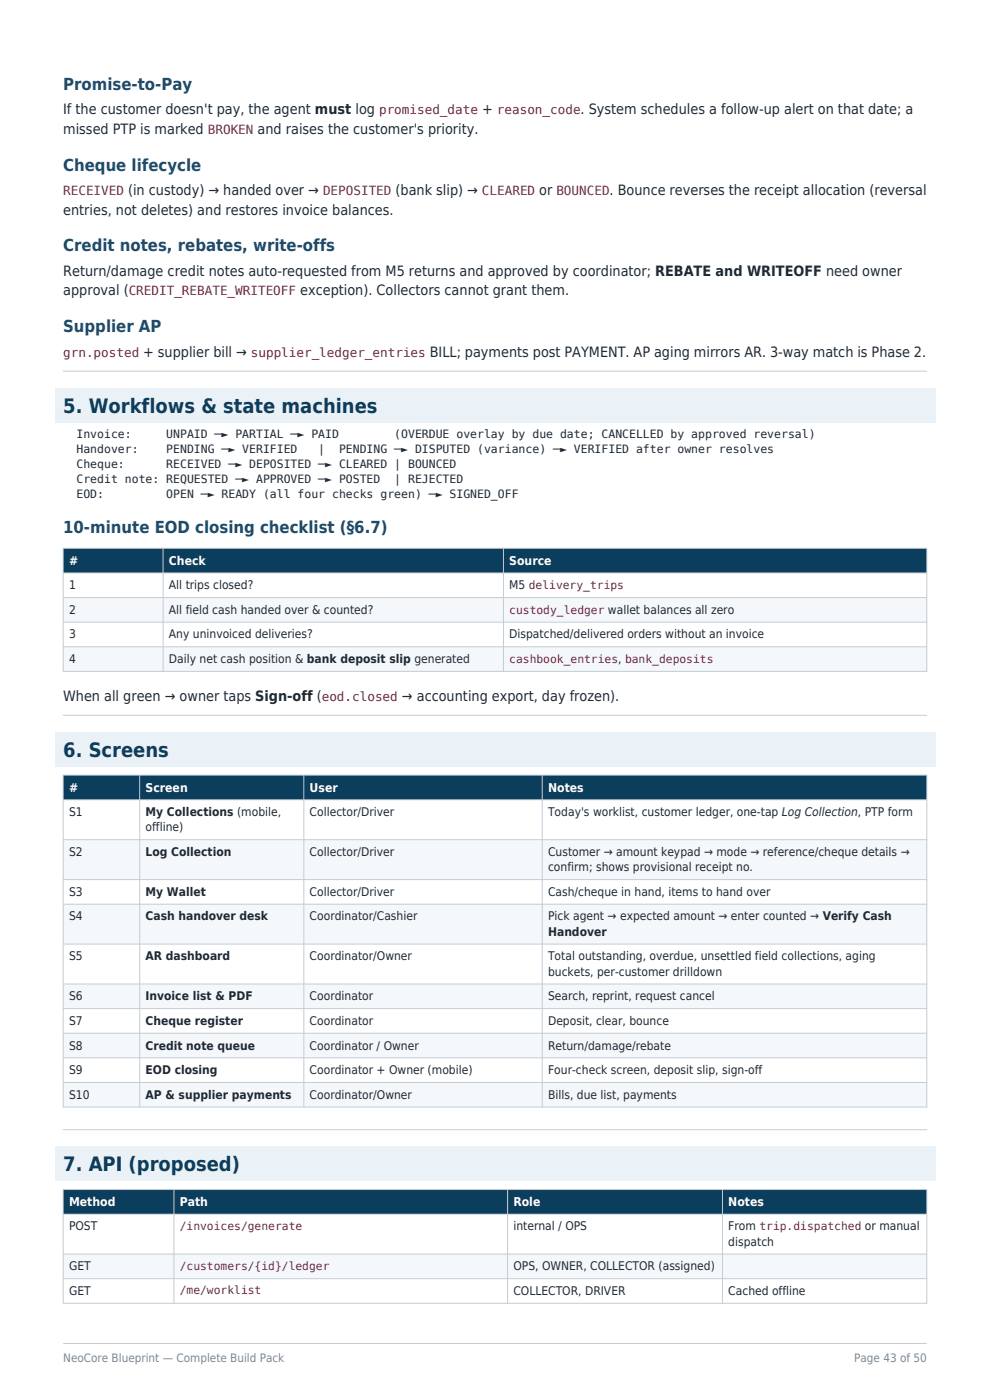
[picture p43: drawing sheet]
<svg xmlns="http://www.w3.org/2000/svg" width="210mm" height="297mm" viewBox="0 0 210 297" stroke-linecap="round" stroke-linejoin="round" font-family="sans-serif">
<defs><g id="words">
<g font-size="4.2" fill="#0b3d5c">
<text x="13.4" y="87.6">5. Workflows &amp; state machines</text>
<text x="13.4" y="160.6">6. Screens</text>
<text x="13.4" y="248.5">7. API (proposed)</text>
</g>
<g font-size="3.5" fill="#174e73">
<text x="13.4" y="19.1">Promise-to-Pay</text>
<text x="13.4" y="36.2">Cheque lifecycle</text>
<text x="13.4" y="53.3">Credit notes, rebates, write-offs</text>
<text x="13.4" y="70.5">Supplier AP</text>
<text x="13.4" y="113.1">10-minute EOD closing checklist (§6.7)</text>
</g>
<g font-size="3" fill="#1f2933">
<text x="13.4" y="24.2">If the customer doesn't pay, the agent must log</text>
<text x="13.4" y="28.4">missed PTP is marked</text>
<text x="13.4" y="45.5">entries, not deletes) and restores invoice balances.</text>
<text x="13.4" y="58.5">Return/damage credit notes auto-requested from M5 returns and approved by coordinator; REBATE and WRITEOFF need owner</text>
<text x="13.4" y="62.7">approval (</text>
<text x="13.4" y="148.6">When all green → owner taps Sign-off (</text>
</g>
<g font-size="2.7" fill="#8a1f45">
<text x="44.1" y="28.4">BROKEN and raises the customer's priority.</text>
<text x="80.4" y="24.2">promised_date + reason_code. System schedules a follow-up alert on that date; a</text>
<text x="13.4" y="41.3">RECEIVED (in custody) → handed over → DEPOSITED (bank slip) → CLEARED or BOUNCED. Bounce reverses the receipt allocation (reversal</text>
<text x="27.3" y="62.7">CREDIT_REBATE_WRITEOFF exception). Collectors cannot grant them.</text>
<text x="13.4" y="75.6">grn.posted + supplier bill → supplier_ledger_entries BILL; payments post PAYMENT. AP aging mirrors AR. 3-way match is Phase 2.</text>
<text x="68.3" y="148.6">eod.closed → accounting export, day frozen).</text>
</g>
<g font-size="2.6" fill="#fff">
<text x="14.6" y="119.8">#</text>
<text x="35.8" y="119.8">Check</text>
<text x="108" y="119.8">Source</text>
<text x="14.6" y="167.9">#</text>
<text x="30.9" y="167.9">Screen</text>
<text x="65.7" y="167.9">User</text>
<text x="116.3" y="167.9">Notes</text>
<text x="14.6" y="255.8">Method</text>
<text x="38.1" y="255.8">Path</text>
<text x="108.9" y="255.8">Role</text>
<text x="154.5" y="255.8">Notes</text>
</g>
<g font-size="2.5" fill="#1f2933">
<text x="14.6" y="125">1</text>
<text x="35.8" y="125">All trips closed?</text>
<text x="108" y="125">M5 delivery_trips</text>
<text x="14.6" y="130.2">2</text>
<text x="35.8" y="130.2">All field cash handed over &amp; counted?</text>
<text x="14.6" y="135.4">3</text>
<text x="35.8" y="135.4">Any uninvoiced deliveries?</text>
<text x="108" y="135.4">Dispatched/delivered orders without an invoice</text>
<text x="14.6" y="140.7">4</text>
<text x="35.8" y="140.7">Daily net cash position &amp; bank deposit slip generated</text>
<text x="14.6" y="173.1">S1</text>
<text x="30.9" y="173.1">My Collections (mobile,</text>
<text x="65.7" y="173.1">Collector/Driver</text>
<text x="116.3" y="173.1">Today's worklist, customer ledger, one-tap Log Collection, PTP form</text>
<text x="30.9" y="176.4">offline)</text>
<text x="14.6" y="181.6">S2</text>
<text x="30.9" y="181.6">Log Collection</text>
<text x="65.7" y="181.6">Collector/Driver</text>
<text x="116.3" y="181.6">Customer → amount keypad → mode → reference/cheque details →</text>
<text x="116.3" y="184.8">confirm; shows provisional receipt no.</text>
<text x="14.6" y="190.1">S3</text>
<text x="30.9" y="190.1">My Wallet</text>
<text x="65.7" y="190.1">Collector/Driver</text>
<text x="116.3" y="190.1">Cash/cheque in hand, items to hand over</text>
<text x="14.6" y="195.3">S4</text>
<text x="30.9" y="195.3">Cash handover desk</text>
<text x="65.7" y="195.3">Coordinator/Cashier</text>
<text x="116.3" y="195.3">Pick agent → expected amount → enter counted → Verify Cash</text>
<text x="14.6" y="203.7">S5</text>
<text x="30.9" y="203.7">AR dashboard</text>
<text x="65.7" y="203.7">Coordinator/Owner</text>
<text x="116.3" y="198.5">Handover</text>
<text x="116.3" y="203.7">Total outstanding, overdue, unsettled field collections, aging</text>
<text x="116.3" y="207">buckets, per-customer drilldown</text>
<text x="14.6" y="212.2">S6</text>
<text x="30.9" y="212.2">Invoice list &amp; PDF</text>
<text x="65.7" y="212.2">Coordinator</text>
<text x="116.3" y="212.2">Search, reprint, request cancel</text>
<text x="14.6" y="217.4">S7</text>
<text x="30.9" y="217.4">Cheque register</text>
<text x="65.7" y="217.4">Coordinator</text>
<text x="116.3" y="217.4">Deposit, clear, bounce</text>
<text x="14.6" y="222.7">S8</text>
<text x="14.6" y="227.9">S9</text>
<text x="30.9" y="222.7">Credit note queue</text>
<text x="30.9" y="227.9">EOD closing</text>
<text x="65.7" y="222.7">Coordinator / Owner</text>
<text x="65.7" y="227.9">Coordinator + Owner (mobile)</text>
<text x="116.3" y="222.7">Return/damage/rebate</text>
<text x="116.3" y="227.9">Four-check screen, deposit slip, sign-off</text>
<text x="14.6" y="233.1">S10</text>
<text x="30.9" y="233.1">AP &amp; supplier payments</text>
<text x="65.7" y="233.1">Coordinator/Owner</text>
<text x="116.3" y="233.1">Bills, due list, payments</text>
<text x="14.6" y="261">POST</text>
<text x="108.9" y="261">internal / OPS</text>
<text x="154.5" y="261">From trip.dispatched or manual</text>
<text x="14.6" y="269.5">GET</text>
<text x="108.9" y="269.5">OPS, OWNER, COLLECTOR (assigned)</text>
<text x="154.5" y="264.3">dispatch</text>
<text x="14.6" y="274.7">GET</text>
<text x="108.9" y="274.7">COLLECTOR, DRIVER</text>
<text x="154.5" y="274.7">Cached offline</text>
</g>
<g font-size="2.5" fill="#7b8794">
<text x="13.4" y="288.9">NeoCore Blueprint — Complete Build Pack</text>
<text x="181.2" y="288.9">Page 43 of 50</text>
</g>
<g font-size="2.4" fill="#1f2933">
<text x="16.2" y="92.8">Invoice:</text>
<text x="35.3" y="92.8">UNPAID ─► PARTIAL ─► PAID</text>
<text x="83.6" y="92.8">(OVERDUE overlay by due date; CANCELLED by approved reversal)</text>
<text x="16.2" y="96">Handover:</text>
<text x="16.2" y="99.2">Cheque:</text>
<text x="35.3" y="96">PENDING ─► VERIFIED</text>
<text x="35.3" y="99.2">RECEIVED ─► DEPOSITED ─► CLEARED | BOUNCED</text>
<text x="67.5" y="96">|</text>
<text x="71.9" y="96">PENDING ─► DISPUTED (variance) ─► VERIFIED after owner resolves</text>
<text x="16.2" y="102.5">Credit note: REQUESTED ─► APPROVED ─► POSTED</text>
<text x="16.2" y="105.7">EOD:</text>
<text x="35.3" y="105.7">OPEN ─► READY (all four checks green) ─► SIGNED_OFF</text>
<text x="83.6" y="102.5">| REJECTED</text>
</g>
<g font-size="2.4" fill="#8a1f45">
<text x="108" y="130.2">custody_ledger wallet balances all zero</text>
<text x="108" y="140.7">cashbook_entries, bank_deposits</text>
<text x="38.1" y="260.9">/invoices/generate</text>
<text x="38.1" y="269.4">/customers/{id}/ledger</text>
<text x="38.1" y="274.6">/me/worklist</text>
</g>
</g></defs>
<path d="M13.4 78.7h183.2M13.4 285h183.2" fill="none" stroke="#c4ccd4" stroke-width=".21"/>
<path d="M11.6 82.3h186.8v7.4h-186.8z" fill-rule="evenodd" fill="#eaf1f7"/>
<path d="M13.4 116.3h183.2v5.2h-183.2z" fill-rule="evenodd" fill="#0b3d5c"/>
<path d="M13.4 121.5h183.2v5.3h-183.2z" fill-rule="evenodd" fill="#fff"/>
<path d="M13.4 126.8h183.2v5.2h-183.2z" fill-rule="evenodd" fill="#f4f8fb"/>
<path d="M13.4 132h183.2v5.2h-183.2z" fill-rule="evenodd" fill="#fff"/>
<path d="M13.4 137.2h183.2v5.2h-183.2z" fill-rule="evenodd" fill="#f4f8fb"/>
<path d="M13.4 116.3h183.2v26.1h-183.2zM34.6 116.3v26.1M106.8 116.3v26.1M13.4 121.5h183.2M13.4 126.8h183.2M13.4 132h183.2M13.4 137.2h183.2M13.4 151.7h183.2" fill="none" stroke="#c4ccd4" stroke-width=".21"/>
<path d="M11.6 155.3h186.8v7.4h-186.8z" fill-rule="evenodd" fill="#eaf1f7"/>
<path d="M13.4 164.4h183.2v5.3h-183.2z" fill-rule="evenodd" fill="#0b3d5c"/>
<path d="M13.4 169.7h183.2v8.4h-183.2z" fill-rule="evenodd" fill="#fff"/>
<path d="M13.4 178.1h183.2v8.5h-183.2z" fill-rule="evenodd" fill="#f4f8fb"/>
<path d="M13.4 186.6h183.2v5.2h-183.2z" fill-rule="evenodd" fill="#fff"/>
<path d="M13.4 191.8h183.2v8.5h-183.2z" fill-rule="evenodd" fill="#f4f8fb"/>
<path d="M13.4 200.3h183.2v8.5h-183.2z" fill-rule="evenodd" fill="#fff"/>
<path d="M13.4 208.8h183.2v5.2h-183.2z" fill-rule="evenodd" fill="#f4f8fb"/>
<path d="M13.4 214h183.2v5.2h-183.2z" fill-rule="evenodd" fill="#fff"/>
<path d="M13.4 219.2h183.2v5.2h-183.2z" fill-rule="evenodd" fill="#f4f8fb"/>
<path d="M13.4 224.4h183.2v5.2h-183.2z" fill-rule="evenodd" fill="#fff"/>
<path d="M13.4 229.6h183.2v5.3h-183.2z" fill-rule="evenodd" fill="#f4f8fb"/>
<g fill="none" stroke="#c4ccd4" stroke-width=".21">
<path d="M13.4 164.4h183.2v70.5h-183.2zM13.4 169.7h183.2M13.4 178.1h183.2M29.6 164.4v70.5M64.5 164.4v70.5M115 164.4v70.5M13.4 186.6h183.2M13.4 191.8h183.2M13.4 200.3h183.2M13.4 208.8h183.2M13.4 214h183.2M13.4 219.2h183.2"/>
<path d="M13.4 224.4h183.2M13.4 229.6h183.2M13.4 239.7h183.2"/>
</g>
<path d="M11.6 243.2h186.8v7.4h-186.8z" fill-rule="evenodd" fill="#eaf1f7"/>
<path d="M13.4 252.4h183.2v5.2h-183.2z" fill-rule="evenodd" fill="#0b3d5c"/>
<path d="M13.4 257.6h183.2v8.4h-183.2z" fill-rule="evenodd" fill="#fff"/>
<path d="M13.4 266h183.2v5.3h-183.2z" fill-rule="evenodd" fill="#f4f8fb"/>
<path d="M13.4 271.3h183.2v5.2h-183.2z" fill-rule="evenodd" fill="#fff"/>
<path d="M13.4 252.4h183.2v24.1h-183.2zM13.4 257.6h183.2M36.9 252.4v24.1M107.7 252.4v24.1M153.3 252.4v24.1M13.4 266h183.2M13.4 271.3h183.2" fill="none" stroke="#c4ccd4" stroke-width=".21"/>
<use href="#words"/>
</svg>
